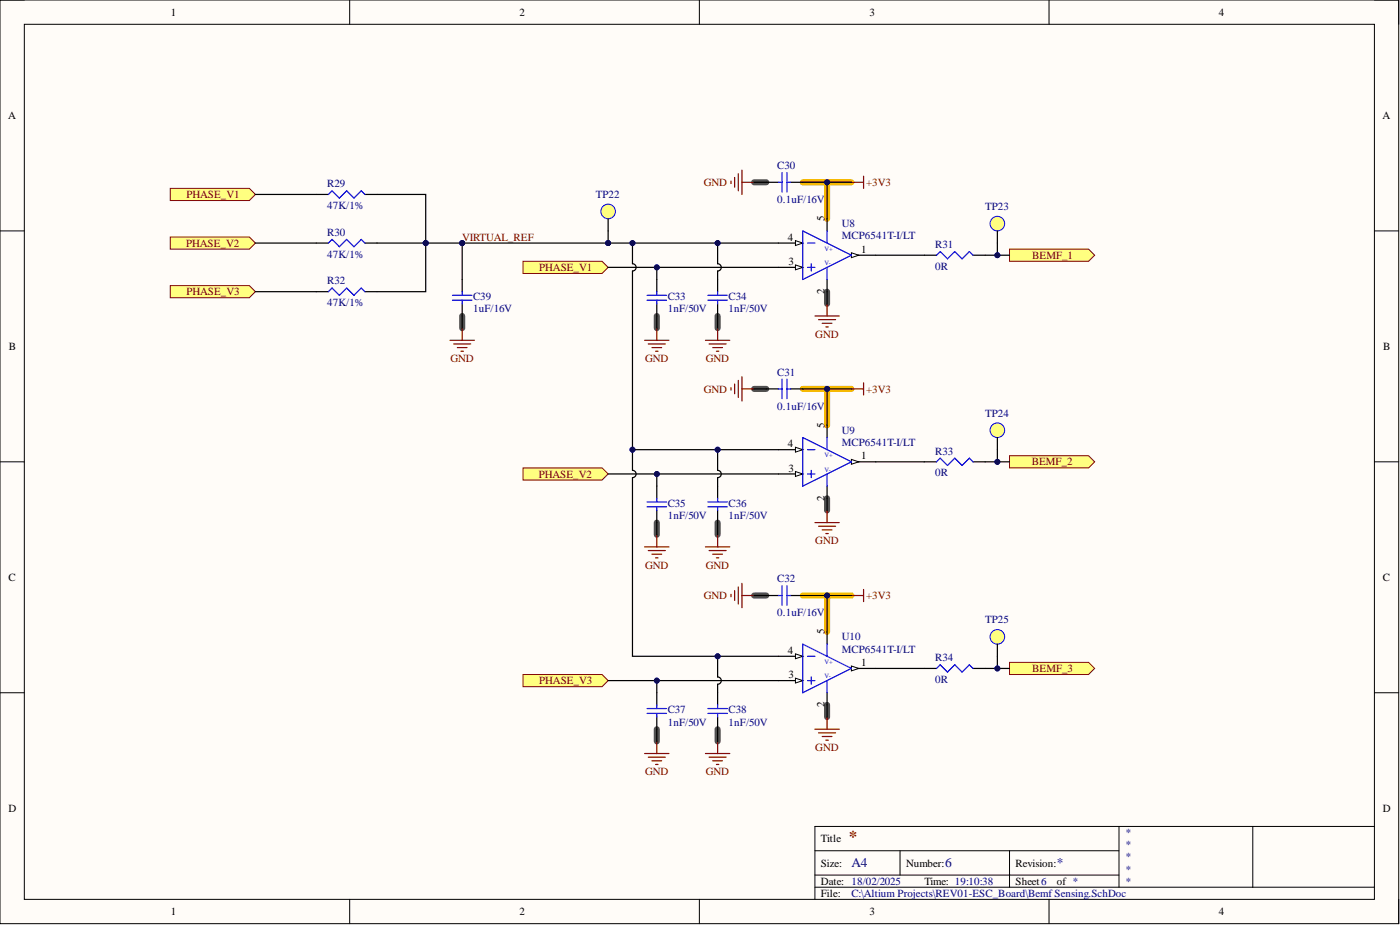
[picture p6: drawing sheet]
<svg xmlns="http://www.w3.org/2000/svg" width="292mm" height="193mm" viewBox="0 0 292 193" stroke-linecap="round" stroke-linejoin="round" font-family="sans-serif">
<defs><g id="words">
<text font-size="3.5" fill="#800000" x="177.1" y="175.7">*</text>
<g font-size="2.8" fill="#000080">
<text x="177.6" y="180.9">A4</text>
<text x="197.2" y="180.9">6</text>
<text x="220.5" y="180.9">*</text>
</g>
<g font-size="2.3">
<text x="35.6" y="3.3">1</text>
<text x="108.4" y="3.3">2</text>
<text x="181.4" y="3.3">3</text>
<text x="254.3" y="3.3">4</text>
<text x="1.7" y="24.8">A</text>
<text x="288.5" y="24.8">A</text>
<text x="172.1" y="46.1" transform="rotate(-90 172.1 46.1)">5</text>
<text x="164.4" y="50.2">4</text>
<text x="179.7" y="52.7">1</text>
<text x="164.5" y="55.3">3</text>
<text x="172.1" y="61.4" transform="rotate(-90 172.1 61.4)">2</text>
<text x="1.9" y="73">B</text>
<text x="288.6" y="73">B</text>
<text x="172.1" y="89.2" transform="rotate(-90 172.1 89.2)">5</text>
<text x="164.4" y="93.3">4</text>
<text x="179.7" y="95.8">1</text>
<text x="164.5" y="98.4">3</text>
<text x="172.1" y="104.5" transform="rotate(-90 172.1 104.5)">2</text>
<text x="1.8" y="121.2">C</text>
<text x="288.5" y="121.2">C</text>
<text x="164.4" y="136.4">4</text>
<text x="172.1" y="132.3" transform="rotate(-90 172.1 132.3)">5</text>
<text x="164.5" y="141.5">3</text>
<text x="179.7" y="138.9">1</text>
<text x="172.1" y="147.6" transform="rotate(-90 172.1 147.6)">2</text>
<text x="1.8" y="169.4">D</text>
<text x="288.5" y="169.4">D</text>
<text x="171.3" y="175.7">Title</text>
<text x="171.3" y="180.8">Size:</text>
<text x="171.3" y="184.6">Date: 18/02/2025</text>
<text x="189.1" y="180.8">Number:</text>
<text x="192.9" y="184.6">Time: 19:10:38</text>
<text x="211.9" y="180.8">Revision:</text>
<text x="211.9" y="184.6">Sheet6</text>
<text x="220.5" y="184.6">of *</text>
<text x="35.6" y="190.9">1</text>
<text x="108.4" y="190.9">2</text>
<text x="171.3" y="187.1">File:</text>
<text x="181.4" y="190.9">3</text>
<text x="254.3" y="190.9">4</text>
</g>
<g font-size="2.3" fill="#000080">
<text x="162.2" y="35.2">C30</text>
<text x="68.3" y="39">R29</text>
<text x="124.3" y="41.3">TP22</text>
<text x="68.3" y="43.6">47K/1%</text>
<text x="162.2" y="42.3">0.1uF/16V</text>
<text x="175.6" y="47.4">U8</text>
<text x="205.6" y="43.9">TP23</text>
<text x="68.3" y="53.7">47K/1%</text>
<text x="68.3" y="49.2">R30</text>
<text x="175.6" y="49.9">MCP6541T-I/LT</text>
<text x="195.1" y="51.7">R31</text>
<text x="68.3" y="59.3">R32</text>
<text x="195.1" y="56.3">0R</text>
<text x="68.3" y="63.9">47K/1%</text>
<text x="98.7" y="65.2">1uF/16V</text>
<text x="98.7" y="62.6">C39</text>
<text x="139.3" y="65.2">1nF/50V</text>
<text x="139.3" y="62.6">C33</text>
<text x="152" y="65.2">1nF/50V</text>
<text x="152" y="62.6">C34</text>
<text x="162.2" y="78.3">C31</text>
<text x="162.2" y="85.4">0.1uF/16V</text>
<text x="205.6" y="87">TP24</text>
<text x="175.6" y="93">MCP6541T-I/LT</text>
<text x="175.6" y="90.5">U9</text>
<text x="195.1" y="94.8">R33</text>
<text x="195.1" y="99.4">0R</text>
<text x="139.3" y="105.7">C35</text>
<text x="152" y="105.7">C36</text>
<text x="139.3" y="108.3">1nF/50V</text>
<text x="152" y="108.3">1nF/50V</text>
<text x="162.2" y="121.4">C32</text>
<text x="162.2" y="128.5">0.1uF/16V</text>
<text x="205.6" y="130.1">TP25</text>
<text x="175.6" y="136.2">MCP6541T-I/LT</text>
<text x="175.6" y="133.6">U10</text>
<text x="195.1" y="137.9">R34</text>
<text x="195.1" y="142.5">0R</text>
<text x="139.3" y="148.8">C37</text>
<text x="152" y="148.8">C38</text>
<text x="139.3" y="151.4">1nF/50V</text>
<text x="152" y="151.4">1nF/50V</text>
<text x="234.7" y="174.4">*</text>
<text x="234.7" y="177">*</text>
<text x="234.7" y="179.5">*</text>
<text x="234.7" y="182">*</text>
<text x="234.7" y="184.6">*</text>
<text x="177.6" y="187.1">C:\Altium Projects\REV01-ESC_Board\Bemf Sensing.SchDoc</text>
</g>
<g font-size="2.3" fill="#800000">
<text x="38.9" y="41.3">PHASE_V1</text>
<text x="146.8" y="38.8">GND</text>
<text x="180.7" y="38.8">+3V3</text>
<text x="38.8" y="51.5">PHASE_V2</text>
<text x="96.4" y="50.2">VIRTUAL_REF</text>
<text x="112.5" y="56.5">PHASE_V1</text>
<text x="215.4" y="54">BEMF_1</text>
<text x="38.9" y="61.6">PHASE_V3</text>
<text x="170.1" y="70.5">GND</text>
<text x="94" y="75.6">GND</text>
<text x="134.6" y="75.6">GND</text>
<text x="147.3" y="75.6">GND</text>
<text x="146.8" y="81.9">GND</text>
<text x="180.7" y="81.9">+3V3</text>
<text x="112.4" y="99.6">PHASE_V2</text>
<text x="215.3" y="97.1">BEMF_2</text>
<text x="170.1" y="113.6">GND</text>
<text x="134.6" y="118.7">GND</text>
<text x="147.3" y="118.7">GND</text>
<text x="146.8" y="125">GND</text>
<text x="180.7" y="125">+3V3</text>
<text x="112.5" y="142.7">PHASE_V3</text>
<text x="215.4" y="140.2">BEMF_3</text>
<text x="134.6" y="161.8">GND</text>
<text x="147.3" y="161.8">GND</text>
<text x="170.1" y="156.7">GND</text>
</g>
<g font-size="1.4" fill="#00f">
<text x="172.1" y="52.3">V+</text>
<text x="172.1" y="55.3">V-</text>
<text x="172.1" y="95.4">V+</text>
<text x="172.1" y="98.4">V-</text>
<text x="172.1" y="141.5">V-</text>
<text x="172.1" y="138.5">V+</text>
</g>
</g></defs>
<path d="M0 0h291.8v192.7h-291.8z" fill-rule="evenodd" fill="#fffcf8"/>
<path d="M0 0h291.8v192.7h-291.8z" fill="none" stroke="#000" stroke-width=".21"/>
<path d="M5.1 5.1h281.7v182.5h-281.7z" fill-rule="evenodd" fill="#fffcf8"/>
<g fill="none" stroke="#000" stroke-width=".21">
<path d="M0 0h5.1M73 0v5.1M145.9 0v5.1M218.9 0v5.1M286.8 0h5v5.1M5.1 5.1h281.7v182.5h-281.7zM0 48.2h5.1M286.8 48.2h5M0 96.3h5.1M286.8 96.3h5M0 144.5h5.1M286.8 144.5h5"/>
<path d="M170 177.5h63.5M187.8 177.5v5.1M210.6 177.5v7.6M233.5 172.4v12.7M261.4 172.4v12.7M286.8 172.4h-116.8v15.2M73 187.6v5.1M145.9 187.6v5.1M170 185.1h116.8M170 182.6h63.5M218.9 187.6v5.1M291.8 187.6v5.1"/>
</g>
<g fill="none" stroke="#505050" stroke-width="1.3">
<path d="M157.3 38h2.6M96.4 65.9v2.6M137 65.9v2.6M149.7 65.9v2.6M172.6 60.8v2.6M157.3 81.1h2.6M137 109v2.6M149.7 109v2.6M172.6 104v2.5M157.3 124.2h2.6M137 152.1v2.6M149.7 152.1v2.6"/>
<path d="M172.6 147.1v2.5"/>
</g>
<path d="M167.5 38h10.1M172.6 38v7.6M167.5 81.1h10.1M172.6 81.1v7.6M167.5 124.2h10.1M172.6 124.2v7.6" fill="none" stroke="#f6b900" stroke-width="1.3"/>
<path d="M66 40.6h2.5M66 50.7h2.5M76.1 40.6h2.6M76.1 50.7h2.6M66 60.8h2.5M76.1 60.8h2.6" fill="none" stroke="#000" stroke-width=".25"/>
<path d="M68.5 40.6l.8-.8 1.5 1.5 1.5-1.5 1.5 1.5 1.6-1.5 .7 .8M68.5 50.7l.8-.8 1.5 1.6 1.5-1.6 1.5 1.6 1.6-1.6 .7 .8M68.5 60.8l.8-.7 1.5 1.5 1.5-1.5 1.5 1.5 1.6-1.5 .7 .7" fill="none" stroke="#00f" stroke-width=".25"/>
<circle cx="96.4" cy="50.7" r=".51" fill="#000080"/>
<circle cx="96.4" cy="50.7" r=".51" fill="none" stroke="#000080" stroke-width=".21"/>
<path d="M162.4 50.7h5.1M172.6 45.6v2.6" fill="none" stroke="#000" stroke-width=".25"/>
<path d="M166 50.2l1.5 .5-1.5 .5z" fill="#f8fcff"/>
<path d="M166 50.2l1.5 .5-1.5 .5z" fill="none" stroke="#000" stroke-width=".21"/>
<path d="M162.4 55.8h5.1" fill="none" stroke="#000" stroke-width=".25"/>
<path d="M166 55.3l1.5 .5-1.5 .5z" fill="#f8fcff"/>
<path d="M166 55.3l1.5 .5-1.5 .5z" fill="none" stroke="#000" stroke-width=".21"/>
<path d="M172.6 58.3v2.5M177.6 53.2h5.1" fill="none" stroke="#000" stroke-width=".25"/>
<path d="M177.6 52.7l1.6 .5-1.6 .5z" fill="#f8fcff"/>
<path d="M177.6 52.7l1.6 .5-1.6 .5z" fill="none" stroke="#000" stroke-width=".21"/>
<path d="M167.5 48.2l10.1 5-10.1 5.1zM168.5 50.7h1.5M168.5 55.8h1.5M169.3 55v1.5M172.6 48.2v2.5M172.6 55.8v2.5" fill="none" stroke="#00f" stroke-width=".25"/>
<path d="M162.4 93.8h5.1M172.6 88.7v2.6" fill="none" stroke="#000" stroke-width=".25"/>
<path d="M166 93.3l1.5 .5-1.5 .5z" fill="#f8fcff"/>
<path d="M166 93.3l1.5 .5-1.5 .5z" fill="none" stroke="#000" stroke-width=".21"/>
<path d="M162.4 98.9h5.1" fill="none" stroke="#000" stroke-width=".25"/>
<path d="M166 98.4l1.5 .5-1.5 .5z" fill="#f8fcff"/>
<path d="M166 98.4l1.5 .5-1.5 .5z" fill="none" stroke="#000" stroke-width=".21"/>
<path d="M177.6 96.3h5.1M172.6 101.4v2.6" fill="none" stroke="#000" stroke-width=".25"/>
<path d="M177.6 95.8l1.6 .5-1.6 .6z" fill="#f8fcff"/>
<path d="M177.6 95.8l1.6 .5-1.6 .6z" fill="none" stroke="#000" stroke-width=".21"/>
<path d="M167.5 91.3l10.1 5-10.1 5.1zM168.5 93.8h1.5M168.5 98.9h1.5M169.3 98.1v1.5M172.6 91.3v2.5M172.6 98.9v2.5" fill="none" stroke="#00f" stroke-width=".25"/>
<path d="M162.4 136.9h5.1M172.6 131.8v2.6" fill="none" stroke="#000" stroke-width=".25"/>
<path d="M166 136.4l1.5 .5-1.5 .5z" fill="#f8fcff"/>
<path d="M166 136.4l1.5 .5-1.5 .5z" fill="none" stroke="#000" stroke-width=".21"/>
<path d="M162.4 142h5.1" fill="none" stroke="#000" stroke-width=".25"/>
<path d="M166 141.5l1.5 .5-1.5 .5z" fill="#f8fcff"/>
<path d="M166 141.5l1.5 .5-1.5 .5z" fill="none" stroke="#000" stroke-width=".21"/>
<path d="M177.6 139.4h5.1M172.6 144.5v2.6" fill="none" stroke="#000" stroke-width=".25"/>
<path d="M177.6 138.9l1.6 .5-1.6 .6z" fill="#f8fcff"/>
<path d="M177.6 138.9l1.6 .5-1.6 .6z" fill="none" stroke="#000" stroke-width=".21"/>
<path d="M167.5 134.4l10.1 5-10.1 5.1zM168.5 136.9h1.5M172.6 134.4v2.5M168.5 142h1.5M169.3 141.2v1.5M172.6 142v2.5" fill="none" stroke="#00f" stroke-width=".25"/>
<path d="M109.1 54.5h16.5l1.3 1.3-1.3 1.2h-16.5z" fill-rule="evenodd" fill="#ffff80"/>
<path d="M109.1 54.5h16.5l1.3 1.3-1.3 1.2h-16.5z" fill="none" stroke="#800000" stroke-width=".21"/>
<path d="M109.1 97.6h16.5l1.3 1.3-1.3 1.2h-16.5z" fill-rule="evenodd" fill="#ffff80"/>
<path d="M109.1 97.6h16.5l1.3 1.3-1.3 1.2h-16.5z" fill="none" stroke="#800000" stroke-width=".21"/>
<path d="M109.1 140.7h16.5l1.3 1.3-1.3 1.3h-16.5z" fill-rule="evenodd" fill="#ffff80"/>
<path d="M109.1 140.7h16.5l1.3 1.3-1.3 1.3h-16.5z" fill="none" stroke="#800000" stroke-width=".21"/>
<g fill="none" stroke="#800000" stroke-width=".25">
<path d="M152.5 37.8v.5M153.3 37v2M154 36.3v3.5M154.8 38h2.5M154.8 35.5v5.1M177.6 38h2.6M180.2 36.8v2.5M154 79.4v3.5M154.8 78.6v5.1M170 65.9h5.1M170.8 66.7h3.5M171.5 67.4h2.1"/>
<path d="M172.3 68.2h.5M172.6 63.4v2.5M180.2 79.9v2.5M152.5 80.9v.5M153.3 80.1v2M154.8 81.1h2.5M177.6 81.1h2.6M170 109h5.1M170.8 109.8h3.5M171.5 110.5h2.1M172.3 111.3h.5M172.6 106.5v2.5"/>
<path d="M152.5 124v.5M153.3 123.2v2M154 122.5v3.5M154.8 121.7v5.1M154.8 124.2h2.5M177.6 124.2h2.6M180.2 123v2.5M170 152.1h5.1M170.8 152.9h3.5M171.5 153.6h2.1M172.3 154.4h.5M172.6 149.6v2.5"/>
</g>
<path d="M159.9 38h2.5M165 38h2.5M192.9 53.2h2.5M203 53.2h2.6M159.9 81.1h2.5M165 81.1h2.5M192.9 96.3h2.5M203 96.3h2.6M159.9 124.2h2.5M165 124.2h2.5M192.9 139.4h2.5M203 139.4h2.6" fill="none" stroke="#000" stroke-width=".25"/>
<g fill="none" stroke="#00f" stroke-width=".25">
<path d="M162.4 38h.8M163.2 36v4.1M164.2 36v4.1M164.2 38h.8M195.4 53.2l.8-.7 1.5 1.5 1.5-1.5 1.5 1.5 1.6-1.5 .7 .7M163.2 79.1v4.1M164.2 79.1v4.1M162.4 81.1h.8M164.2 81.1h.8M195.4 96.3l.8-.7 1.5 1.5 1.5-1.5 1.5 1.5 1.6-1.5 .7 .7M162.4 124.2h.8M163.2 122.2v4.1"/>
<path d="M164.2 122.2v4.1M164.2 124.2h.8M195.4 139.4l.8-.7 1.5 1.5 1.5-1.5 1.5 1.5 1.6-1.5 .7 .7"/>
</g>
<path d="M210.6 52h16.5l1.3 1.2-1.3 1.3h-16.5z" fill-rule="evenodd" fill="#ffff80"/>
<path d="M210.6 52h16.5l1.3 1.2-1.3 1.3h-16.5z" fill="none" stroke="#800000" stroke-width=".21"/>
<path d="M210.6 95.1h16.5l1.3 1.2-1.3 1.3h-16.5z" fill-rule="evenodd" fill="#ffff80"/>
<path d="M210.6 95.1h16.5l1.3 1.2-1.3 1.3h-16.5z" fill="none" stroke="#800000" stroke-width=".21"/>
<path d="M210.6 138.2h16.5l1.3 1.2-1.3 1.3h-16.5z" fill-rule="evenodd" fill="#ffff80"/>
<path d="M210.6 138.2h16.5l1.3 1.2-1.3 1.3h-16.5z" fill="none" stroke="#800000" stroke-width=".21"/>
<circle cx="126.9" cy="44.1" r="1.52" fill="#ffff80"/>
<circle cx="126.9" cy="44.1" r="1.52" fill="none" stroke="#00f" stroke-width=".21"/>
<path d="M126.9 45.6v2.6" fill="none" stroke="#000" stroke-width=".25"/>
<circle cx="208.1" cy="46.7" r="1.52" fill="#ffff80"/>
<circle cx="208.1" cy="46.7" r="1.52" fill="none" stroke="#00f" stroke-width=".21"/>
<path d="M208.1 48.2v2.5" fill="none" stroke="#000" stroke-width=".25"/>
<circle cx="208.1" cy="89.8" r="1.52" fill="#ffff80"/>
<circle cx="208.1" cy="89.8" r="1.52" fill="none" stroke="#00f" stroke-width=".21"/>
<path d="M208.1 91.3v2.5" fill="none" stroke="#000" stroke-width=".25"/>
<circle cx="208.1" cy="132.9" r="1.52" fill="#ffff80"/>
<circle cx="208.1" cy="132.9" r="1.52" fill="none" stroke="#00f" stroke-width=".21"/>
<path d="M208.1 134.4v2.5" fill="none" stroke="#000" stroke-width=".25"/>
<path d="M35.5 39.3h16.5l1.3 1.3-1.3 1.2h-16.5z" fill-rule="evenodd" fill="#ffff80"/>
<path d="M35.5 39.3h16.5l1.3 1.3-1.3 1.2h-16.5z" fill="none" stroke="#800000" stroke-width=".21"/>
<path d="M35.5 49.4h16.5l1.3 1.3-1.3 1.3h-16.5z" fill-rule="evenodd" fill="#ffff80"/>
<path d="M35.5 49.4h16.5l1.3 1.3-1.3 1.3h-16.5z" fill="none" stroke="#800000" stroke-width=".21"/>
<path d="M35.5 59.6h16.5l1.3 1.2-1.3 1.3h-16.5z" fill-rule="evenodd" fill="#ffff80"/>
<path d="M35.5 59.6h16.5l1.3 1.2-1.3 1.3h-16.5z" fill="none" stroke="#800000" stroke-width=".21"/>
<g fill="none" stroke="#000" stroke-width=".25">
<path d="M96.4 58.3v2.5M137 58.3v2.5M149.7 58.3v2.5M96.4 63.4v2.5M137 63.4v2.5M149.7 63.4v2.5M208.1 93.8v2.5M137 101.4v2.6M137 106.5v2.5M149.7 101.4v2.6M149.7 106.5v2.5M137 144.5v2.6"/>
<path d="M137 149.6v2.5M149.7 144.5v2.6M149.7 149.6v2.5"/>
</g>
<g fill="none" stroke="#00f" stroke-width=".25">
<path d="M94.4 61.6h4.1M94.4 62.6h4.1M96.4 60.8v.8M96.4 62.6v.8M135 61.6h4.1M135 62.6h4.1M137 60.8v.8M137 62.6v.8M147.7 61.6h4.1M147.7 62.6h4.1M149.7 60.8v.8M149.7 62.6v.8"/>
<path d="M135 104.7h4.1M135 105.7h4.1M137 104v.7M137 105.7v.8M147.7 104.7h4.1M147.7 105.7h4.1M149.7 104v.7M149.7 105.7v.8M135 147.8h4.1M135 148.8h4.1M137 147.1v.7M137 148.8v.8"/>
<path d="M147.7 147.8h4.1M147.7 148.8h4.1M149.7 147.1v.7M149.7 148.8v.8"/>
</g>
<g fill="none" stroke="#800000" stroke-width=".25">
<path d="M93.9 71h5.1M94.7 71.8h3.5M95.4 72.5h2M96.2 73.3h.5M96.4 68.5v2.5M134.5 71h5.1M135.3 71.8h3.5M136 72.5h2.1M136.8 73.3h.5M137 68.5v2.5M147.2 71h5.1M147.9 71.8h3.6"/>
<path d="M148.7 72.5h2M149.5 73.3h.5M149.7 68.5v2.5M134.5 114.1h5.1M135.3 114.9h3.5M136 115.6h2.1M136.8 116.4h.5M137 111.6v2.5M147.2 114.1h5.1M147.9 114.9h3.6M148.7 115.6h2M149.5 116.4h.5"/>
<path d="M149.7 111.6v2.5M134.5 157.2h5.1M135.3 158h3.5M136 158.7h2.1M136.8 159.5h.5M137 154.7v2.5M147.2 157.2h5.1M147.9 158h3.6M148.7 158.7h2M149.5 159.5h.5M149.7 154.7v2.5"/>
</g>
<circle cx="208.1" cy="96.3" r=".51" fill="#000080"/>
<circle cx="208.1" cy="96.3" r=".51" fill="none" stroke="#000080" stroke-width=".21"/>
<path d="M53.3 50.7h12.7M53.3 40.6h12.7M78.7 40.6h10.1v20.2h-10.1M53.3 60.8h12.7" fill="none" stroke="#000" stroke-width=".25"/>
<circle cx="88.8" cy="50.7" r=".51" fill="#000080"/>
<circle cx="88.8" cy="50.7" r=".51" fill="none" stroke="#000080" stroke-width=".21"/>
<path d="M78.7 50.7h10.1" fill="none" stroke="#000" stroke-width=".25"/>
<circle cx="88.8" cy="50.7" r=".51" fill="#000080"/>
<circle cx="88.8" cy="50.7" r=".51" fill="none" stroke="#000080" stroke-width=".21"/>
<path d="M88.8 50.7h38.1" fill="none" stroke="#000" stroke-width=".25"/>
<circle cx="88.8" cy="50.7" r=".51" fill="#000080"/>
<circle cx="88.8" cy="50.7" r=".51" fill="none" stroke="#000080" stroke-width=".21"/>
<circle cx="96.4" cy="50.7" r=".51" fill="#000080"/>
<circle cx="96.4" cy="50.7" r=".51" fill="none" stroke="#000080" stroke-width=".21"/>
<circle cx="126.9" cy="50.7" r=".51" fill="#000080"/>
<circle cx="126.9" cy="50.7" r=".51" fill="none" stroke="#000080" stroke-width=".21"/>
<path d="M126.9 142h35.5" fill="none" stroke="#000" stroke-width=".25"/>
<circle cx="137" cy="142" r=".51" fill="#000080"/>
<circle cx="137" cy="142" r=".51" fill="none" stroke="#000080" stroke-width=".21"/>
<path d="M126.9 98.9h35.5" fill="none" stroke="#000" stroke-width=".25"/>
<circle cx="137" cy="98.9" r=".51" fill="#000080"/>
<circle cx="137" cy="98.9" r=".51" fill="none" stroke="#000080" stroke-width=".21"/>
<path d="M126.9 55.8h35.5" fill="none" stroke="#000" stroke-width=".25"/>
<circle cx="137" cy="55.8" r=".51" fill="#000080"/>
<circle cx="137" cy="55.8" r=".51" fill="none" stroke="#000080" stroke-width=".21"/>
<path d="M126.9 50.7h35.5" fill="none" stroke="#000" stroke-width=".25"/>
<circle cx="126.9" cy="50.7" r=".51" fill="#000080"/>
<circle cx="126.9" cy="50.7" r=".51" fill="none" stroke="#000080" stroke-width=".21"/>
<circle cx="132" cy="50.7" r=".51" fill="#000080"/>
<circle cx="132" cy="50.7" r=".51" fill="none" stroke="#000080" stroke-width=".21"/>
<circle cx="149.7" cy="50.7" r=".51" fill="#000080"/>
<circle cx="149.7" cy="50.7" r=".51" fill="none" stroke="#000080" stroke-width=".21"/>
<path d="M132 50.7v4.3a.76 .76 0 0 1 .7 .8 .76 .76 0 0 1-.7 .7v41.6a.76 .76 0 0 1 .7 .8 .76 .76 0 0 1-.7 .7v37.3h30.4" fill="none" stroke="#000" stroke-width=".25"/>
<circle cx="132" cy="50.7" r=".51" fill="#000080"/>
<circle cx="132" cy="50.7" r=".51" fill="none" stroke="#000080" stroke-width=".21"/>
<circle cx="132" cy="93.8" r=".51" fill="#000080"/>
<circle cx="132" cy="93.8" r=".51" fill="none" stroke="#000080" stroke-width=".21"/>
<circle cx="149.7" cy="136.9" r=".51" fill="#000080"/>
<circle cx="149.7" cy="136.9" r=".51" fill="none" stroke="#000080" stroke-width=".21"/>
<path d="M132 93.8h30.4" fill="none" stroke="#000" stroke-width=".25"/>
<circle cx="132" cy="93.8" r=".51" fill="#000080"/>
<circle cx="132" cy="93.8" r=".51" fill="none" stroke="#000080" stroke-width=".21"/>
<circle cx="149.7" cy="93.8" r=".51" fill="#000080"/>
<circle cx="149.7" cy="93.8" r=".51" fill="none" stroke="#000080" stroke-width=".21"/>
<path d="M157.3 38h2.6M157.3 81.1h2.6M157.3 124.2h2.6M167.5 124.2h10.1" fill="none" stroke="#000" stroke-width=".25"/>
<circle cx="172.6" cy="124.2" r=".51" fill="#000080"/>
<circle cx="172.6" cy="124.2" r=".51" fill="none" stroke="#000080" stroke-width=".21"/>
<path d="M167.5 81.1h10.1" fill="none" stroke="#000" stroke-width=".25"/>
<circle cx="172.6" cy="81.1" r=".51" fill="#000080"/>
<circle cx="172.6" cy="81.1" r=".51" fill="none" stroke="#000080" stroke-width=".21"/>
<path d="M167.5 38h10.1" fill="none" stroke="#000" stroke-width=".25"/>
<circle cx="172.6" cy="38" r=".51" fill="#000080"/>
<circle cx="172.6" cy="38" r=".51" fill="none" stroke="#000080" stroke-width=".21"/>
<path d="M182.7 53.2h10.2M182.7 96.3h10.2M182.7 139.4h10.2M205.6 139.4h5" fill="none" stroke="#000" stroke-width=".25"/>
<circle cx="208.1" cy="139.4" r=".51" fill="#000080"/>
<circle cx="208.1" cy="139.4" r=".51" fill="none" stroke="#000080" stroke-width=".21"/>
<path d="M205.6 96.3h5" fill="none" stroke="#000" stroke-width=".25"/>
<circle cx="208.1" cy="96.3" r=".51" fill="#000080"/>
<circle cx="208.1" cy="96.3" r=".51" fill="none" stroke="#000080" stroke-width=".21"/>
<path d="M205.6 53.2h5" fill="none" stroke="#000" stroke-width=".25"/>
<circle cx="208.1" cy="53.2" r=".51" fill="#000080"/>
<circle cx="208.1" cy="53.2" r=".51" fill="none" stroke="#000080" stroke-width=".21"/>
<path d="M96.4 50.7v7.6M96.4 65.9v2.6" fill="none" stroke="#000" stroke-width=".25"/>
<circle cx="96.4" cy="50.7" r=".51" fill="#000080"/>
<circle cx="96.4" cy="50.7" r=".51" fill="none" stroke="#000080" stroke-width=".21"/>
<path d="M126.9 48.2v2.5" fill="none" stroke="#000" stroke-width=".25"/>
<circle cx="126.9" cy="50.7" r=".51" fill="#000080"/>
<circle cx="126.9" cy="50.7" r=".51" fill="none" stroke="#000080" stroke-width=".21"/>
<path d="M137 142v2.5M137 152.1v2.6" fill="none" stroke="#000" stroke-width=".25"/>
<circle cx="137" cy="142" r=".51" fill="#000080"/>
<circle cx="137" cy="142" r=".51" fill="none" stroke="#000080" stroke-width=".21"/>
<path d="M137 98.9v2.5M137 109v2.6" fill="none" stroke="#000" stroke-width=".25"/>
<circle cx="137" cy="98.9" r=".51" fill="#000080"/>
<circle cx="137" cy="98.9" r=".51" fill="none" stroke="#000080" stroke-width=".21"/>
<path d="M137 55.8v2.5M137 65.9v2.6" fill="none" stroke="#000" stroke-width=".25"/>
<circle cx="137" cy="55.8" r=".51" fill="#000080"/>
<circle cx="137" cy="55.8" r=".51" fill="none" stroke="#000080" stroke-width=".21"/>
<path d="M149.7 136.9v4.3a.76 .76 0 0 1 .8 .8 .76 .76 0 0 1-.8 .7v1.8M149.7 152.1v2.6" fill="none" stroke="#000" stroke-width=".25"/>
<circle cx="149.7" cy="136.9" r=".51" fill="#000080"/>
<circle cx="149.7" cy="136.9" r=".51" fill="none" stroke="#000080" stroke-width=".21"/>
<path d="M149.7 93.8v4.3a.76 .76 0 0 1 .8 .8 .76 .76 0 0 1-.8 .7v1.8M149.7 109v2.6" fill="none" stroke="#000" stroke-width=".25"/>
<circle cx="149.7" cy="93.8" r=".51" fill="#000080"/>
<circle cx="149.7" cy="93.8" r=".51" fill="none" stroke="#000080" stroke-width=".21"/>
<path d="M149.7 50.7v4.3a.76 .76 0 0 1 .8 .8 .76 .76 0 0 1-.8 .7v1.8M149.7 65.9v2.6" fill="none" stroke="#000" stroke-width=".25"/>
<circle cx="149.7" cy="50.7" r=".51" fill="#000080"/>
<circle cx="149.7" cy="50.7" r=".51" fill="none" stroke="#000080" stroke-width=".21"/>
<path d="M172.6 124.2v7.6M172.6 147.1v2.5" fill="none" stroke="#000" stroke-width=".25"/>
<circle cx="172.6" cy="124.2" r=".51" fill="#000080"/>
<circle cx="172.6" cy="124.2" r=".51" fill="none" stroke="#000080" stroke-width=".21"/>
<path d="M172.6 81.1v7.6M172.6 104v2.5" fill="none" stroke="#000" stroke-width=".25"/>
<circle cx="172.6" cy="81.1" r=".51" fill="#000080"/>
<circle cx="172.6" cy="81.1" r=".51" fill="none" stroke="#000080" stroke-width=".21"/>
<path d="M172.6 38v7.6M172.6 60.8v2.6" fill="none" stroke="#000" stroke-width=".25"/>
<circle cx="172.6" cy="38" r=".51" fill="#000080"/>
<circle cx="172.6" cy="38" r=".51" fill="none" stroke="#000080" stroke-width=".21"/>
<path d="M208.1 136.9v2.5" fill="none" stroke="#000" stroke-width=".25"/>
<circle cx="208.1" cy="139.4" r=".51" fill="#000080"/>
<circle cx="208.1" cy="139.4" r=".51" fill="none" stroke="#000080" stroke-width=".21"/>
<path d="M208.1 50.7v2.5" fill="none" stroke="#000" stroke-width=".25"/>
<circle cx="208.1" cy="53.2" r=".51" fill="#000080"/>
<circle cx="208.1" cy="53.2" r=".51" fill="none" stroke="#000080" stroke-width=".21"/>
<use href="#words"/>
</svg>
